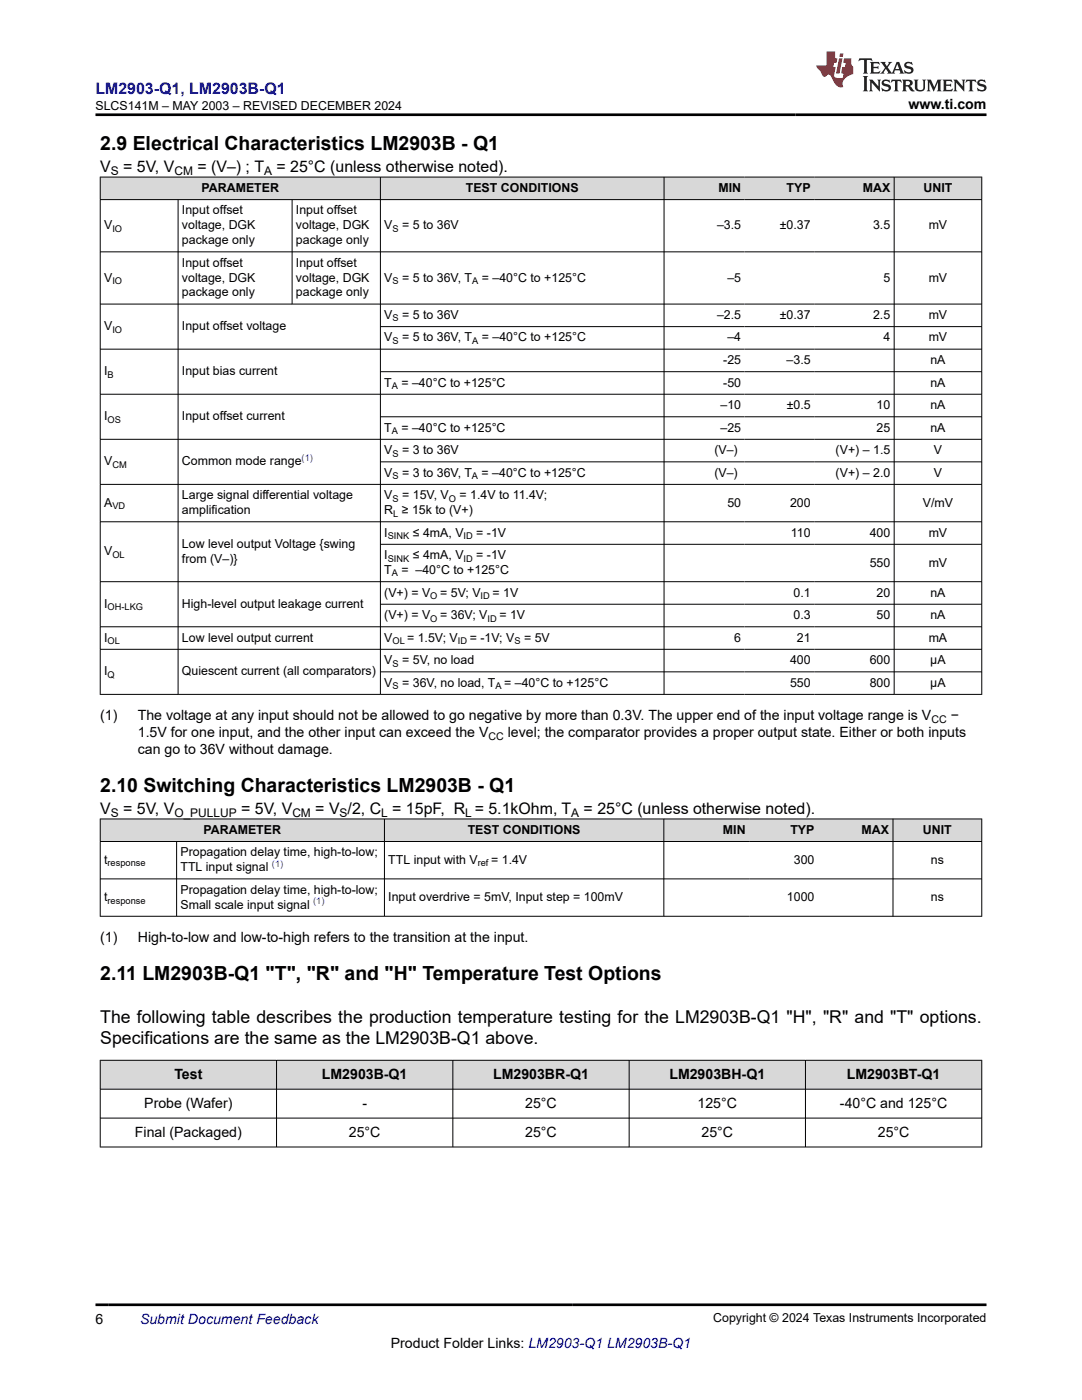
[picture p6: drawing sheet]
<svg xmlns="http://www.w3.org/2000/svg" width="216mm" height="279mm" viewBox="0 0 216 279" stroke-linecap="round" stroke-linejoin="round" font-family="sans-serif">
<defs><g id="words">
<g font-size="3.9">
<text x="20" y="29.9">2.9 Electrical Characteristics LM2903B - Q1</text>
<text x="20" y="158">2.10 Switching Characteristics LM2903B - Q1</text>
<text x="20" y="195.5">2.11 LM2903B-Q1 &quot;T&quot;, &quot;R&quot; and &quot;H&quot; Temperature Test Options</text>
</g>
<g font-size="3.5">
<text x="20" y="208.3">Specifications are the same as the LM2903B-Q1 above.</text>
<text x="20" y="204.1">The following table describes the production temperature testing for the LM2903B-Q1 &quot;H&quot;, &quot;R&quot; and &quot;T&quot; options.</text>
</g>
<text font-size="3.2" fill="#00f" x="19" y="18.7">LM2903-Q1, LM2903B-Q1</text>
<g font-size="3.2">
<text x="20" y="34.3">V</text>
<text x="24.6" y="34.3">= 5V, V</text>
<text x="39.4" y="34.3">= (V–) ; T</text>
<text x="55.2" y="34.3">= 25°C (unless otherwise noted).</text>
<text x="20" y="162.4">V</text>
<text x="24.6" y="162.4">= 5V, V</text>
<text x="48.1" y="162.4">= 5V, V</text>
<text x="62.9" y="162.4">= V /2, C = 15pF, R = 5.1kOhm, T</text>
<text x="116.5" y="162.4">= 25°C (unless otherwise noted).</text>
</g>
<g font-size="2.8">
<text x="181.3" y="21.8">www.ti.com</text>
<text x="20" y="143.7">(1)</text>
<text x="27.5" y="143.7">The voltage at any input should not be allowed to go negative by more than 0.3V. The upper end of the input voltage range is V</text>
<text x="189.7" y="143.7">−</text>
<text x="27.5" y="147.1">1.5V for one input, and the other input can exceed the V</text>
<text x="101.3" y="147.1">level; the comparator provides a proper output state. Either or both inputs</text>
<text x="27.5" y="150.5">can go to 36V without damage.</text>
<text x="20" y="188">(1)</text>
<text x="27.5" y="188">High-to-low and low-to-high refers to the transition at the input.</text>
<text x="34.8" y="215.3">Test</text>
<text x="64.2" y="215.3">LM2903B-Q1</text>
<text x="98.4" y="215.3">LM2903BR-Q1</text>
<text x="133.6" y="215.3">LM2903BH-Q1</text>
<text x="169" y="215.3">LM2903BT-Q1</text>
<text x="28.8" y="221.1">Probe (Wafer)</text>
<text x="72.3" y="221.1">-</text>
<text x="104.8" y="221.1">25°C</text>
<text x="139.2" y="221.1">125°C</text>
<text x="167.6" y="221.1">-40°C and 125°C</text>
<text x="26.9" y="226.8">Final (Packaged)</text>
<text x="69.6" y="226.8">25°C</text>
<text x="104.8" y="226.8">25°C</text>
<text x="140" y="226.8">25°C</text>
<text x="175.2" y="226.8">25°C</text>
<text x="19" y="264.2">6</text>
<text x="78" y="269">Product Folder Links: LM2903-Q1 LM2903B-Q1</text>
</g>
<text font-size="2.8" fill="#00f" x="27.9" y="264.2">Submit Document Feedback</text>
<g font-size="2.5">
<text x="19" y="21.9">SLCS141M – MAY 2003 – REVISED DECEMBER 2024</text>
<text x="40.2" y="38.3">PARAMETER</text>
<text x="93" y="38.3">TEST CONDITIONS</text>
<text x="143.4" y="38.3">MIN</text>
<text x="157" y="38.3">TYP</text>
<text x="172.2" y="38.3">MAX</text>
<text x="184.3" y="38.3">UNIT</text>
<text x="20.8" y="45.8">V</text>
<text x="36.3" y="42.8">Input offset</text>
<text x="36.3" y="45.8">voltage, DGK</text>
<text x="59.1" y="42.8">Input offset</text>
<text x="59.1" y="45.8">voltage, DGK</text>
<text x="76.7" y="45.8">V</text>
<text x="80.2" y="45.8">= 5 to 36V</text>
<text x="143.1" y="45.8">–3.5</text>
<text x="155.6" y="45.8">±0.37</text>
<text x="174.2" y="45.8">3.5</text>
<text x="185.3" y="45.8">mV</text>
<text x="36.3" y="48.7">package only</text>
<text x="36.3" y="53.2">Input offset</text>
<text x="59.1" y="48.7">package only</text>
<text x="59.1" y="53.2">Input offset</text>
<text x="20.8" y="56.2">V</text>
<text x="36.3" y="56.2">voltage, DGK</text>
<text x="36.3" y="59.1">package only</text>
<text x="59.1" y="56.2">voltage, DGK</text>
<text x="59.1" y="59.1">package only</text>
<text x="76.7" y="56.2">V</text>
<text x="80.2" y="56.2">= 5 to 36V, T</text>
<text x="96.1" y="56.2">= –40°C to +125°C</text>
<text x="145.1" y="56.2">–5</text>
<text x="176.3" y="56.2">5</text>
<text x="185.3" y="56.2">mV</text>
<text x="20.8" y="65.9">V</text>
<text x="36.3" y="65.9">Input offset voltage</text>
<text x="76.7" y="63.6">V</text>
<text x="80.2" y="63.6">= 5 to 36V</text>
<text x="143.1" y="63.6">–2.5</text>
<text x="155.6" y="63.6">±0.37</text>
<text x="174.2" y="63.6">2.5</text>
<text x="185.3" y="63.6">mV</text>
<text x="76.7" y="68.1">V</text>
<text x="80.2" y="68.1">= 5 to 36V, T</text>
<text x="96.1" y="68.1">= –40°C to +125°C</text>
<text x="145.1" y="68.1">–4</text>
<text x="176.3" y="68.1">4</text>
<text x="185.3" y="68.1">mV</text>
<text x="20.8" y="74.9">I</text>
<text x="36.3" y="74.9">Input bias current</text>
<text x="76.7" y="77.1">T</text>
<text x="80.1" y="77.1">= –40°C to +125°C</text>
<text x="144.3" y="72.6">-25</text>
<text x="144.3" y="77.1">-50</text>
<text x="157" y="72.6">–3.5</text>
<text x="185.6" y="72.6">nA</text>
<text x="185.6" y="77.1">nA</text>
<text x="20.8" y="83.9">I</text>
<text x="36.3" y="83.9">Input offset current</text>
<text x="143.8" y="81.6">–10</text>
<text x="157" y="81.6">±0.5</text>
<text x="174.9" y="81.6">10</text>
<text x="185.6" y="81.6">nA</text>
<text x="76.7" y="86.1">T</text>
<text x="80.1" y="86.1">= –40°C to +125°C</text>
<text x="143.8" y="86.1">–25</text>
<text x="174.9" y="86.1">25</text>
<text x="185.6" y="86.1">nA</text>
<text x="20.8" y="92.9">V</text>
<text x="36.3" y="92.9">Common mode range</text>
<text x="76.7" y="90.6">V</text>
<text x="76.7" y="95.1">V</text>
<text x="80.2" y="90.6">= 3 to 36V</text>
<text x="80.2" y="95.1">= 3 to 36V, T</text>
<text x="96.1" y="95.1">= –40°C to +125°C</text>
<text x="142.5" y="90.6">(V–)</text>
<text x="142.5" y="95.1">(V–)</text>
<text x="166.7" y="90.6">(V+) – 1.5</text>
<text x="166.7" y="95.1">(V+) – 2.0</text>
<text x="186.3" y="90.6">V</text>
<text x="186.3" y="95.1">V</text>
<text x="20.8" y="101.1">A</text>
<text x="36.3" y="99.6">Large signal differential voltage</text>
<text x="76.7" y="99.6">V</text>
<text x="80.2" y="99.6">= 15V, V</text>
<text x="91.7" y="99.6">= 1.4V to 11.4V;</text>
<text x="145.1" y="101.1">50</text>
<text x="157.6" y="101.1">200</text>
<text x="184.1" y="101.1">V/mV</text>
<text x="36.3" y="102.6">amplification</text>
<text x="76.7" y="102.6">R ≥ 15k to (V+)</text>
<text x="76.7" y="107.1">I</text>
<text x="82.4" y="107.1">≤ 4mA, V</text>
<text x="95" y="107.1">= -1V</text>
<text x="157.8" y="107.1">110</text>
<text x="173.5" y="107.1">400</text>
<text x="185.3" y="107.1">mV</text>
<text x="20.8" y="110.8">V</text>
<text x="36.3" y="109.3">Low level output Voltage {swing</text>
<text x="36.3" y="112.3">from (V–)}</text>
<text x="76.7" y="111.6">I</text>
<text x="82.4" y="111.6">≤ 4mA, V</text>
<text x="95" y="111.6">= -1V</text>
<text x="173.5" y="113.1">550</text>
<text x="185.3" y="113.1">mV</text>
<text x="76.7" y="114.6">T</text>
<text x="76.7" y="119.1">(V+) = V</text>
<text x="80.1" y="114.6">= –40°C to +125°C</text>
<text x="87.8" y="119.1">= 5V; V</text>
<text x="98.3" y="119.1">= 1V</text>
<text x="158.3" y="119.1">0.1</text>
<text x="174.9" y="119.1">20</text>
<text x="185.6" y="119.1">nA</text>
<text x="20.8" y="121.3">I</text>
<text x="36.3" y="121.3">High-level output leakage current</text>
<text x="76.7" y="123.5">(V+) = V</text>
<text x="87.8" y="123.5">= 36V; V</text>
<text x="99.6" y="123.5">= 1V</text>
<text x="158.3" y="123.5">0.3</text>
<text x="174.9" y="123.5">50</text>
<text x="185.6" y="123.5">nA</text>
<text x="20.8" y="128">I</text>
<text x="36.3" y="128">Low level output current</text>
<text x="76.7" y="128">V</text>
<text x="81.2" y="128">= 1.5V; V</text>
<text x="93.7" y="128">= -1V; V</text>
<text x="104.6" y="128">= 5V</text>
<text x="146.5" y="128">6</text>
<text x="159" y="128">21</text>
<text x="185.3" y="128">mA</text>
<text x="20.8" y="134.8">I</text>
<text x="36.3" y="134.8">Quiescent current (all comparators)</text>
<text x="76.7" y="132.5">V</text>
<text x="76.7" y="137">V</text>
<text x="80.2" y="132.5">= 5V, no load</text>
<text x="80.2" y="137">= 36V, no load, T</text>
<text x="100.6" y="137">= –40°C to +125°C</text>
<text x="157.6" y="132.5">400</text>
<text x="157.6" y="137">550</text>
<text x="173.5" y="132.5">600</text>
<text x="173.5" y="137">800</text>
<text x="185.6" y="132.5">µA</text>
<text x="185.6" y="137">µA</text>
<text x="40.6" y="166.4">PARAMETER</text>
<text x="93.3" y="166.4">TEST CONDITIONS</text>
<text x="144.3" y="166.4">MIN</text>
<text x="157.7" y="166.4">TYP</text>
<text x="171.9" y="166.4">MAX</text>
<text x="184.2" y="166.4">UNIT</text>
<text x="20.8" y="172.4">t</text>
<text x="36" y="170.9">Propagation delay time, high-to-low;</text>
<text x="36" y="173.9">TTL input signal</text>
<text x="77.5" y="172.4">TTL input with V</text>
<text x="98" y="172.4">= 1.4V</text>
<text x="158.4" y="172.4">300</text>
<text x="185.7" y="172.4">ns</text>
<text x="20.8" y="179.8">t</text>
<text x="36" y="178.4">Propagation delay time, high-to-low;</text>
<text x="77.5" y="179.8">Input overdrive = 5mV, Input step = 100mV</text>
<text x="157" y="179.8">1000</text>
<text x="185.7" y="179.8">ns</text>
<text x="36" y="181.3">Small scale input signal</text>
<text x="142.3" y="263.9">Copyright © 2024 Texas Instruments Incorporated</text>
</g>
<g font-size="2.4">
<text x="22.1" y="34.9">S</text>
<text x="34.8" y="34.9">CM</text>
<text x="52.7" y="34.9">A</text>
<text x="22.1" y="163">S</text>
<text x="34.8" y="163">O_PULLUP</text>
<text x="58.3" y="163">CM</text>
<text x="67.8" y="163">S</text>
<text x="76.1" y="163">L</text>
<text x="92.8" y="163">L</text>
<text x="114" y="163">A</text>
</g>
<g font-size="2.1">
<text x="97.5" y="147.7">CC</text>
<text x="185.9" y="144.3">CC</text>
</g>
<g font-size="1.9">
<text x="22.4" y="46.3">IO</text>
<text x="78.3" y="46.3">S</text>
<text x="22.4" y="56.7">IO</text>
<text x="78.3" y="56.7">S</text>
<text x="94.2" y="56.7">A</text>
<text x="78.3" y="64.1">S</text>
<text x="22.4" y="66.4">IO</text>
<text x="78.3" y="68.6">S</text>
<text x="94.2" y="68.6">A</text>
<text x="21.5" y="75.4">B</text>
<text x="78.2" y="77.6">A</text>
<text x="21.5" y="84.4">OS</text>
<text x="78.2" y="86.6">A</text>
<text x="22.4" y="93.4">CM</text>
<text x="78.3" y="91.1">S</text>
<text x="78.3" y="95.6">S</text>
<text x="94.2" y="95.6">A</text>
<text x="22.4" y="101.6">VD</text>
<text x="78.3" y="100.1">S</text>
<text x="89.6" y="100.1">O</text>
<text x="77.4" y="107.6">SINK</text>
<text x="78.5" y="103.1">L</text>
<text x="92.5" y="107.6">ID</text>
<text x="22.4" y="111.3">OL</text>
<text x="77.4" y="112.1">SINK</text>
<text x="92.5" y="112.1">ID</text>
<text x="78.2" y="115">A</text>
<text x="85.9" y="119.5">O</text>
<text x="95.9" y="119.5">ID</text>
<text x="21.5" y="121.8">OH-LKG</text>
<text x="85.9" y="124">O</text>
<text x="97.3" y="124">ID</text>
<text x="21.5" y="128.5">OL</text>
<text x="78.3" y="128.5">OL</text>
<text x="91.4" y="128.5">ID</text>
<text x="102.6" y="128.5">S</text>
<text x="21.5" y="135.3">Q</text>
<text x="78.3" y="133">S</text>
<text x="78.3" y="137.5">S</text>
<text x="98.8" y="137.5">A</text>
<text x="21.5" y="172.9">response</text>
<text x="95.3" y="172.9">ref</text>
<text x="21.5" y="180.3">response</text>
</g>
<g font-size="1.9" fill="#00f">
<text x="60.2" y="92.1">(1)</text>
<text x="54.3" y="173">(1)</text>
<text x="62.5" y="180.5">(1)</text>
</g>
</g></defs>
<g fill="#d8d8d8">
<path d="M20 35.3h175.9v4.5h-175.9z" fill-rule="evenodd"/>
<path d="M20.1 35.4h55.7v4.4h-55.7z" fill-rule="evenodd"/>
<path d="M76 35.4h56.4v4.4h-56.4z" fill-rule="evenodd"/>
<path d="M132.6 35.4h16v4.4h-16z" fill-rule="evenodd"/>
<path d="M148.6 35.4h13.9v4.4h-13.9z" fill-rule="evenodd"/>
<path d="M162.5 35.4h15.9v4.4h-15.9z" fill-rule="evenodd"/>
<path d="M178.5 35.4h17.3v4.4h-17.3z" fill-rule="evenodd"/>
</g>
<g fill="none" stroke="#000" stroke-width=".2">
<path d="M19.9 35.3h176.1M19.9 39.8h176.1M20 35.3v103.3M35.5 39.8v98.8M58.3 39.8v20.9M75.9 35.3v103.3M132.5 35.3v103.3M178.4 35.3v103.3M195.9 35.3v103.3M19.9 50.3h176.1M19.9 60.7h176.1M19.9 69.7h176.1"/>
<path d="M75.9 65.2h120.1M75.9 74.2h120.1M196 78.7h-176.1M19.9 87.7h176.1M19.9 96.7h176.1M75.9 83.2h120.1M75.9 92.2h120.1M19.9 104.1h176.1M75.9 108.6h120.1M196 116.1h-176.1M19.9 125.1h176.1M19.9 129.6h176.1"/>
<path d="M19.9 138.6h176.1M75.9 120.6h120.1M75.9 134.1h120.1"/>
</g>
<g fill="#d8d8d8">
<path d="M20 163.4h175.9v4.5h-175.9z" fill-rule="evenodd"/>
<path d="M20.1 163.5h56.5v4.4h-56.5z" fill-rule="evenodd"/>
<path d="M76.8 163.5h55.6v4.4h-55.6z" fill-rule="evenodd"/>
<path d="M132.5 163.5h17v4.4h-17z" fill-rule="evenodd"/>
<path d="M149.5 163.5h13.7v4.4h-13.7z" fill-rule="evenodd"/>
<path d="M163.2 163.5h14.9v4.4h-14.9z" fill-rule="evenodd"/>
<path d="M178.2 163.5h17.6v4.4h-17.6z" fill-rule="evenodd"/>
</g>
<path d="M19.9 163.4h176.1M19.9 167.9h176.1M19.9 175.4h176.1M20 163.4v19.5M35.2 167.9v15M76.7 163.4v19.5M132.5 163.4v19.5M178.2 163.4v19.5M195.9 163.4v19.5M19.9 182.9h176.1" fill="none" stroke="#000" stroke-width=".2"/>
<g fill="#d8d8d8">
<path d="M20 211.6h175.9v5.8h-175.9z" fill-rule="evenodd"/>
<path d="M20.1 211.7h35v5.6h-35z" fill-rule="evenodd"/>
<path d="M55.2 211.7h35.1v5.6h-35.1z" fill-rule="evenodd"/>
<path d="M90.4 211.7h35.1v5.6h-35.1z" fill-rule="evenodd"/>
<path d="M125.6 211.7h35.1v5.6h-35.1z" fill-rule="evenodd"/>
<path d="M160.8 211.7h35v5.6h-35z" fill-rule="evenodd"/>
</g>
<path d="M19.9 211.6h176.1M19.9 217.4h176.1M20 211.5v17.5M55.2 211.5v17.5M90.4 211.5v17.5M125.5 211.5v17.5M160.7 211.5v17.5M195.9 211.5v17.5M19.9 223.1h176.1M19.9 228.9h176.1" fill="none" stroke="#000" stroke-width=".2"/>
<path d="M171.5 11.6l-.2 .6 .5-.2h.6v.1v2.2l-.2 .4h1l-.2-.4v-2.2v-.1h.5l.6 .2-.2-.6zM173.6 12.4l.2 .3v1.6l-.2 .4h1.9l.1-.6a1.08 1.08 0 0 1-1.3 .2v-.7h.6l.4 .2v-.7l-.4 .2h-.6v-.5l.2-.2a1 1 0 0 1 1 .3l-.1-.5zM175.7 12.4l.9 1.1-1 1.2h.9l-.2-.2 .5-.8 .4 .8-.2 .2h1.6l-.2-.2 .2-.5h.9l.1 .5-.1 .2h.9l-.2-.4-.8-1.9h-.5l-.9 2.1-.9-1.1 .9-1h-.8l.2 .2-.4 .6-.4-.6 .2-.2zM179 12.8l.4 1h-.7zM180.7 12.5a.65 .65 0 0 0-.2 .7 .65 .65 0 0 0 .6 .5l.6 .1 .1 .3a.79 .79 0 0 1-.7 .4 .79 .79 0 0 1-.7-.5l.1 .7 .2-.1a.93 .93 0 0 0 1.1 0 .93 .93 0 0 0 .4-.9 1.46 1.46 0 0 0-1.2-.6l-.1-.3a1.09 1.09 0 0 1 1.2 .2l-.2-.6-.1 .1-.5-.2zM172.2 15.2l.2 .4v2.2l-.2 .4h1l-.2-.4v-2.2l.2-.4zM173.4 15.9l.2 .4v1.5l-.2 .4h.8l-.3-.4 .1-1.3 1.6 1.8v-2l.2-.4h-.7l.1 .2 .1 1.1-1.2-1.3zM176.2 16a.65 .65 0 0 0-.2 .8 .65 .65 0 0 0 .6 .4l.6 .2 .1 .2a.79 .79 0 0 1-.7 .4 .79 .79 0 0 1-.7-.5l.1 .7 .2-.1a.93 .93 0 0 0 1.1 .1 .93 .93 0 0 0 .4-1 1.46 1.46 0 0 0-1.2-.5l-.1-.4a1.09 1.09 0 0 1 1.2 .2l-.1-.6-.2 .1-.5-.1zM177.9 15.9l-.1 .6a.63 .63 0 0 1 .8-.3v1.6l-.3 .4h1l-.2-.4v-1.6a.66 .66 0 0 1 .8 .3l-.1-.6zM180 15.9l.2 .4v1.5l-.2 .4h1l-.2-.2-.1-.7h.5l.1 .2a.79 .79 0 0 0 1.2 .6l-1-.9a.61 .61 0 0 0 .6-.6 .61 .61 0 0 0-.5-.7zM180.8 16.2h.1a.47 .47 0 0 1 .5 .1 .47 .47 0 0 1 .1 .5l-.1 .1-.7 .1zM182.3 15.9l.2 .2a2.27 2.27 0 0 0 .4 2 1.04 1.04 0 0 0 1.7-.7v-1.3l.2-.2h-.8l.2 .4v1.1a.6 .6 0 0 1-.6 .6 .6 .6 0 0 1-.6-.6v-1.1l.3-.4zM184.9 15.9l.2 .4v1.5l-.2 .4h.8l-.3-.4v-1.4l.9 1.9 .9-1.9v1.4l-.3 .4h1l-.2-.4v-1.5l.2-.4h-.8l-.7 1.5-.6-1.5zM188.1 15.9l.2 .4v1.5l-.2 .4h1.9l.1-.6a1.09 1.09 0 0 1-1.3 .2v-.7h.6l.4 .2v-.6l-.4 .2h-.6v-.6l.2-.1a1.01 1.01 0 0 1 1 .3l-.1-.6zM190.2 15.9l.3 .4v1.5l-.3 .4h.8l-.2-.4v-1.3l1.6 1.8v-2l.2-.4h-.7l.2 .2v1.1l-1.2-1.3zM192.8 15.9l-.1 .6a.63 .63 0 0 1 .8-.3v1.6l-.3 .4h1l-.2-.4v-1.6a.66 .66 0 0 1 .8 .3l-.1-.6zM195.2 16a.65 .65 0 0 0-.2 .8 .65 .65 0 0 0 .6 .4l.6 .2 .2 .2a.79 .79 0 0 1-.7 .4 .79 .79 0 0 1-.7-.5l.1 .7 .2-.1a.93 .93 0 0 0 1 .1 .93 .93 0 0 0 .5-1 1.46 1.46 0 0 0-1.3-.5v-.4a1.09 1.09 0 0 1 1.2 .2l-.2-.6-.2 .1-.5-.1z" fill="#231f20"/>
<path d="M164.9 10.3v2.7h-2l.1 .4 .8 1a.95 .95 0 0 0 1 .9 .59 .59 0 0 1 .5-.4 .59 .59 0 0 1 .5 .3l.4 .8a1.59 1.59 0 0 0 2.1 1.4 1.61 1.61 0 0 1 1-2.3l1-.3-.1-1.5a1.59 1.59 0 0 1-.3-1.7h-1.5l-.2 .9h.6l-.2 .9h-.5l-.2 .9v.3l.4 .1-.1 .9h-.7a.73 .73 0 0 1-1-.7l.3-1.5h-.5l.1-.9h.5l.2-.9h-.5v-1.3zM167.4 11.6l-.6 3.1h.7l.6-3.1zM167.6 10.7l-.1 .6h.7l.1-.6z" fill="#ed1c24"/>
<path d="M19 22.9h177.8M19 260.4h177.8" fill="none" stroke="#000" stroke-width=".53"/>
<use href="#words"/>
</svg>
